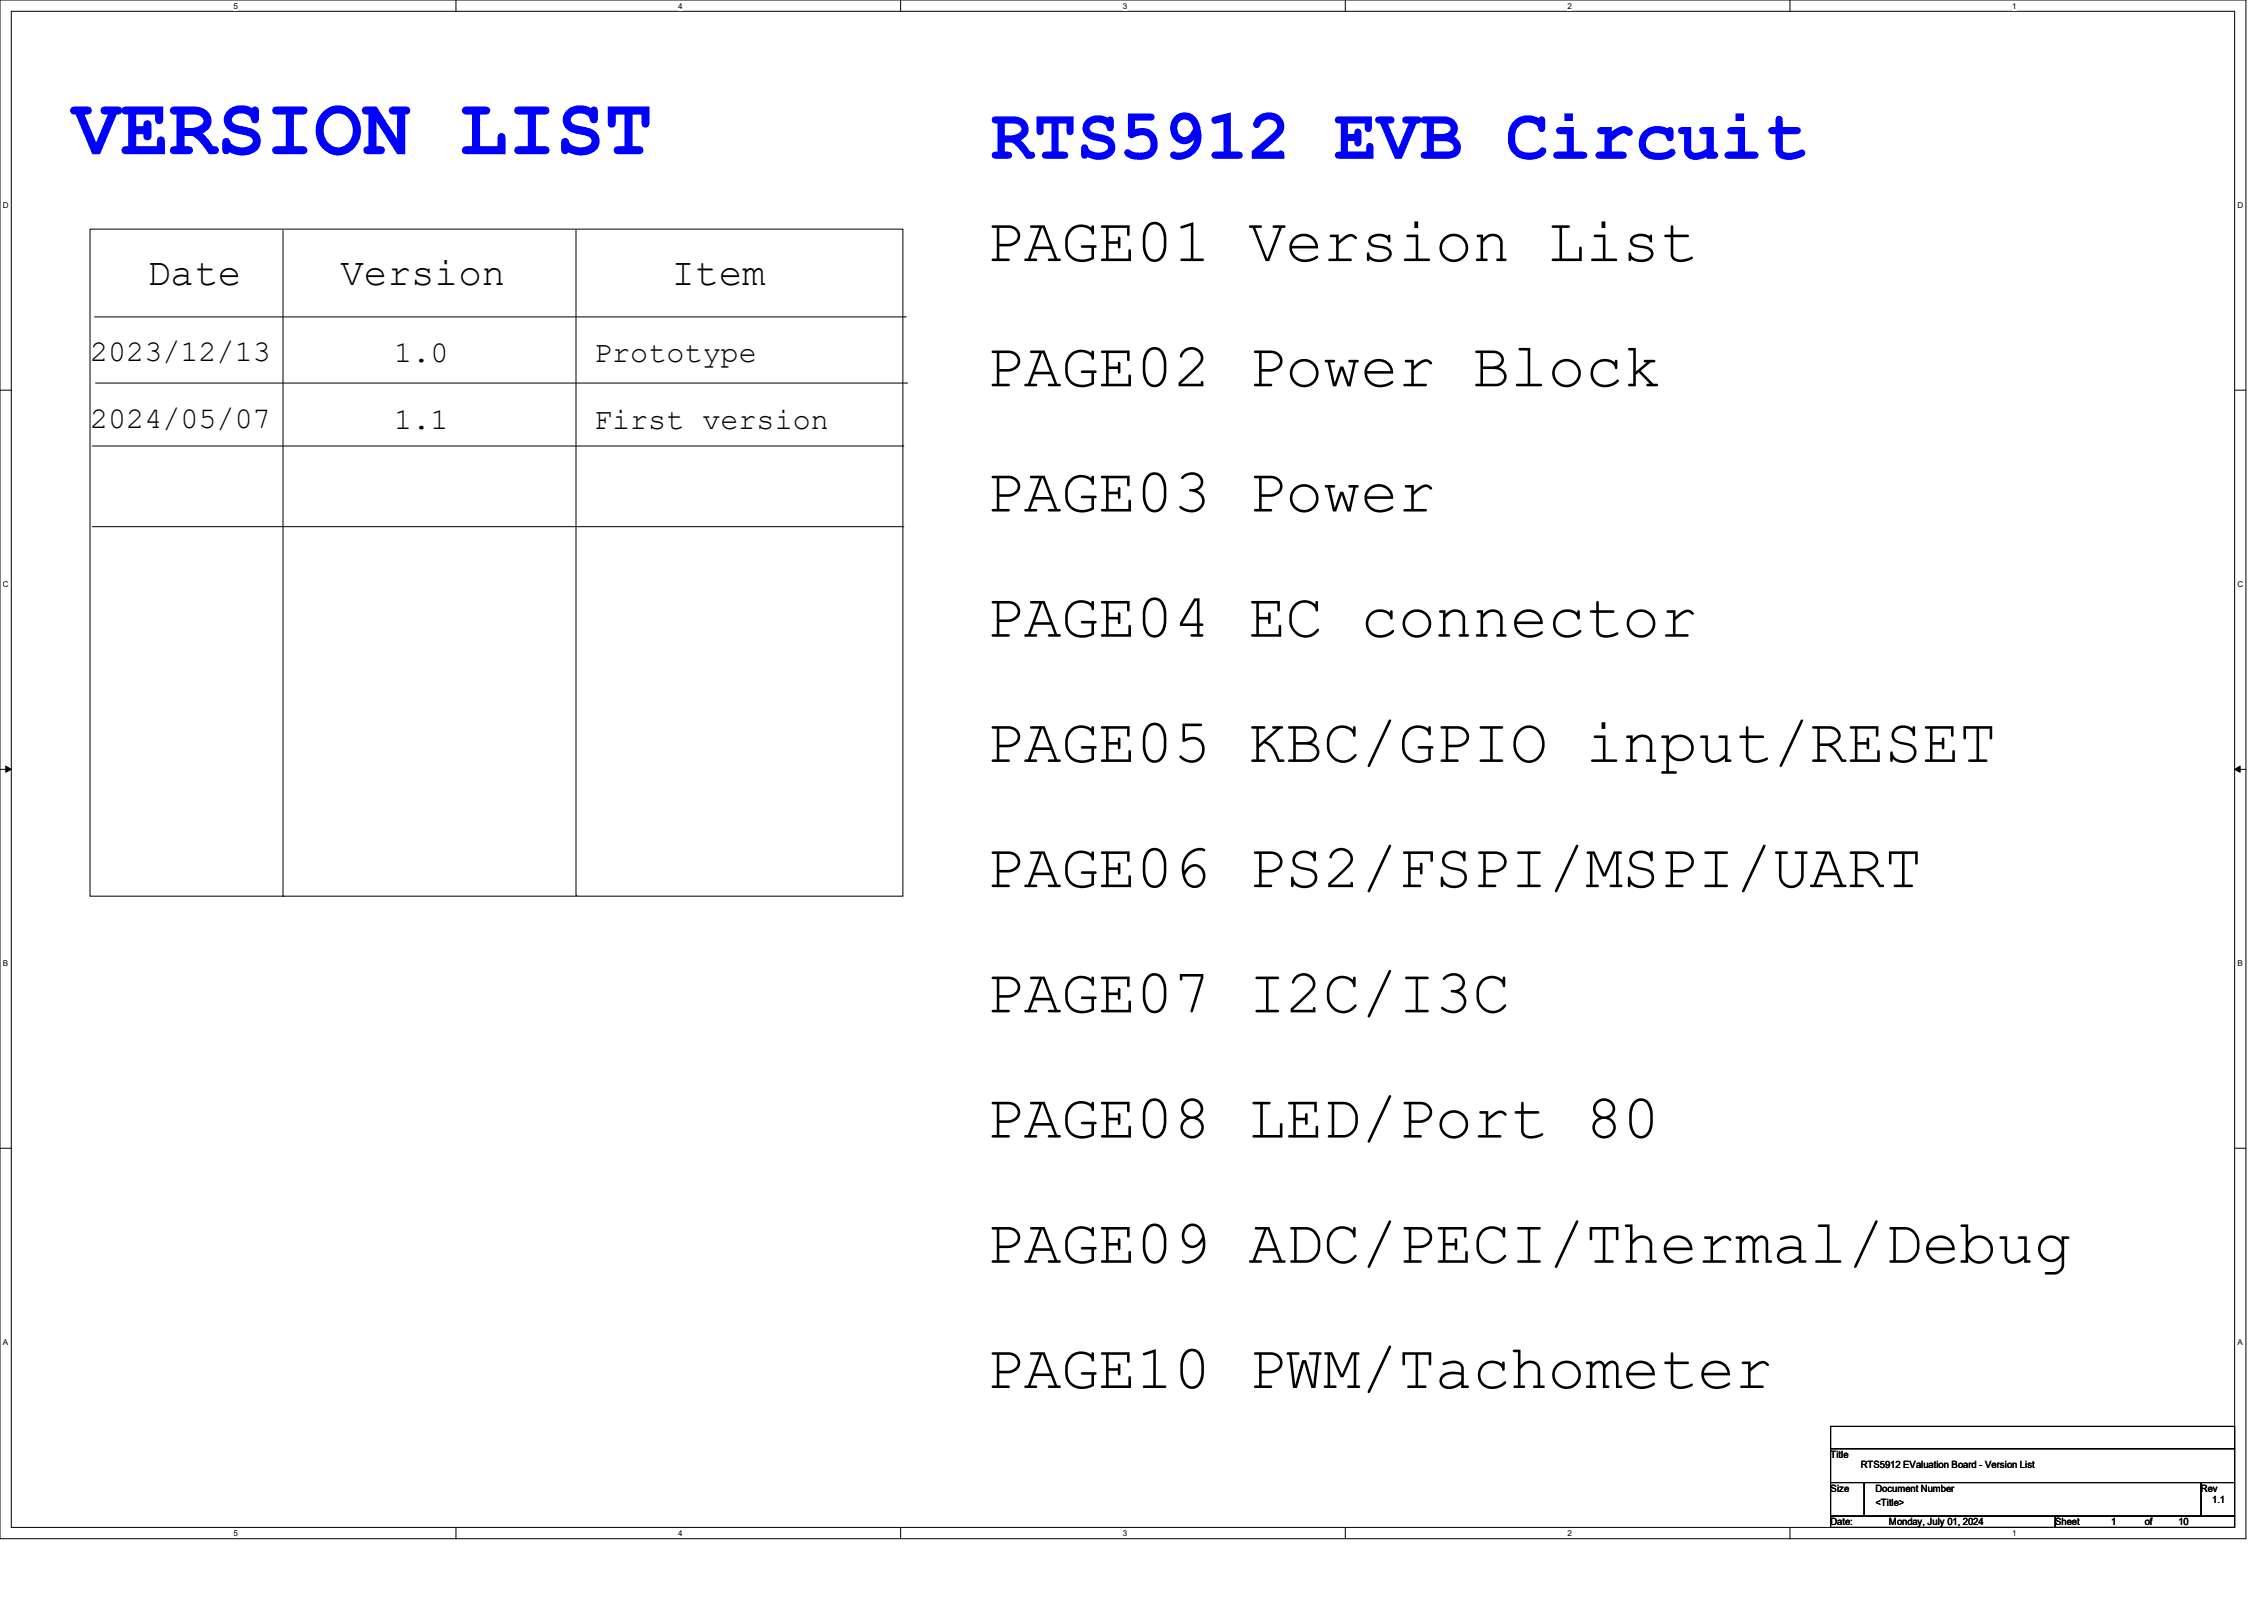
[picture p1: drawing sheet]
<svg xmlns="http://www.w3.org/2000/svg" width="297mm" height="210mm" viewBox="0 0 297 210" stroke-linecap="round" stroke-linejoin="round" font-family="sans-serif">
<defs><g id="words">
<text font-size="10.6" fill="#00f" x="9.4" y="20.2">VERSION LIST</text>
<text font-size="9.4" fill="#00f" x="130" y="20.8">RTS5912 EVB Circuit</text>
<g font-size="8.2">
<text x="129.4" y="34.2">PAGE01 Version List</text>
<text x="129.4" y="50.7">PAGE02 Power Block</text>
<text x="129.4" y="67.1">PAGE03 Power</text>
<text x="129.4" y="83.5">PAGE04 EC connector</text>
<text x="129.4" y="99.9">PAGE05 KBC/GPIO input/RESET</text>
<text x="129.4" y="116.4">PAGE06 PS2/FSPI/MSPI/UART</text>
<text x="129.4" y="132.8">PAGE07 I2C/I3C</text>
<text x="129.4" y="149.2">PAGE08 LED/Port 80</text>
<text x="129.4" y="165.7">PAGE09 ADC/PECI/Thermal/Debug</text>
<text x="129.4" y="182.1">PAGE10 PWM/Tachometer</text>
</g>
<g font-size="5.1">
<text x="19.3" y="37.4">Date</text>
<text x="44.7" y="37.4">Version</text>
<text x="88.1" y="37.4">Item</text>
</g>
<g font-size="3.9">
<text x="11.8" y="47.3">2023/12/13</text>
<text x="51.7" y="47.5">1.0</text>
<text x="77.9" y="47.5">Prototype</text>
<text x="11.8" y="56.2">2024/05/07</text>
<text x="51.7" y="56.3">1.1</text>
<text x="78" y="56.3">First version</text>
</g>
<g font-size="1.3">
<text x="240.1" y="191.2">Title</text>
<text x="240.1" y="195.7">Size</text>
<text x="244.1" y="192.6">RTS5912 EValuation Board - Version List</text>
<text x="246" y="197.6">&lt;Title&gt;</text>
<text x="246" y="195.7">Document Number</text>
<text x="288.7" y="195.7">Rev</text>
<text x="290.2" y="197.1">1.1</text>
<text x="240.1" y="200.1">Date:</text>
<text x="247.8" y="200.1">Monday, July 01, 2024</text>
<text x="269.6" y="200.1">Sheet</text>
<text x="277" y="200.1">1</text>
<text x="281.4" y="200.1">of</text>
<text x="285.8" y="200.1">10</text>
</g>
<g font-size="1.1">
<text x="30.6" y="1.1">5</text>
<text x="89" y="1.1">4</text>
<text x="147.3" y="1.1">3</text>
<text x="205.7" y="1.1">2</text>
<text x="264" y="1.1">1</text>
<text x=".4" y="27.3">D</text>
<text x="293.5" y="27.3">D</text>
<text x=".4" y="77">C</text>
<text x="293.5" y="77">C</text>
<text x=".4" y="126.7">B</text>
<text x="293.5" y="126.7">B</text>
<text x=".4" y="176.4">A</text>
<text x="293.5" y="176.4">A</text>
<text x="30.6" y="201.5">5</text>
<text x="89" y="201.5">4</text>
<text x="147.3" y="201.5">3</text>
<text x="205.7" y="201.5">2</text>
<text x="264" y="201.5">1</text>
</g>
</g></defs>
<path d="M0 0h294.6v201.8h-294.6zM1.5 1.5h291.7v198.9h-291.7z" fill="none" stroke="#000" stroke-width=".13"/>
<g fill="#fff">
<path d="M30.6 .2h.6v1.2h-.6z"/>
<path d="M30.6 200.5h.6v1.2h-.6z"/>
</g>
<path d="M59.8 0v1.5M59.8 200.4v1.4" fill="none" stroke="#000" stroke-width=".13"/>
<g fill="#fff">
<path d="M89 .2h.6v1.2h-.6z"/>
<path d="M89 200.5h.6v1.2h-.6z"/>
</g>
<path d="M118.2 0v1.5M118.2 200.4v1.4" fill="none" stroke="#000" stroke-width=".13"/>
<g fill="#fff">
<path d="M147.3 .2h.6v1.2h-.6z"/>
<path d="M147.3 200.5h.6v1.2h-.6z"/>
</g>
<path d="M176.5 0v1.5M176.5 200.4v1.4" fill="none" stroke="#000" stroke-width=".13"/>
<g fill="#fff">
<path d="M205.7 .2h.5v1.2h-.5z"/>
<path d="M205.7 200.5h.5v1.2h-.5z"/>
</g>
<path d="M234.8 0v1.5M234.8 200.4v1.4" fill="none" stroke="#000" stroke-width=".13"/>
<g fill="#fff">
<path d="M264 .2h.6v1.2h-.6z"/>
<path d="M264 200.5h.6v1.2h-.6z"/>
<path d="M.4 26.3h.7v1.2h-.7z"/>
<path d="M293.5 26.3h.8v1.2h-.8z"/>
<path d="M.4 76h.7v1.2h-.7z"/>
<path d="M293.5 76h.8v1.2h-.8z"/>
</g>
<path d="M0 51.2h1.5M293.2 51.2h1.4" fill="none" stroke="#000" stroke-width=".13"/>
<g fill="#fff">
<path d="M.4 125.8h.7v1.2h-.7z"/>
<path d="M293.5 125.8h.8v1.2h-.8z"/>
</g>
<path d="M0 100.9h1.5M293.2 100.9h1.4" fill="none" stroke="#000" stroke-width=".13"/>
<path d="M.8 100.5l.7 .4-.7 .4zM293.2 100.9l.7-.4v.8z" fill="#000" stroke="#000" stroke-width=".13"/>
<g fill="#fff">
<path d="M.4 175.5h.7v1.2h-.7z"/>
<path d="M293.5 175.5h.8v1.2h-.8z"/>
</g>
<g fill="none" stroke="#000" stroke-width=".13">
<path d="M11.8 30.1h106.6v87.5h-106.6zM37.1 30.2v87.4M75.6 30.2v87.2M12.1 58.5h106.3M12.4 41.6h106.3M12.5 50.2h106.4M118.4 58.5h.1M118.7 41.6h.1M118.9 50.2h.1M12.1 69.1h106.3M118.4 69.1h.1M37.1 117.6h.1"/>
<path d="M75.6 117.4h.1M0 150.6h1.5M293.2 150.6h1.4M240.2 187.1h53v2.9h-53zM240.2 190h53v4.5h-53zM240.2 194.5h4.4v4.4h-4.4zM240.2 198.9h29.4v1.5h-29.4zM244.6 194.5h44.2v4.4h-44.2zM269.6 198.9h23.6v1.5h-23.6zM288.8 194.5h4.4v4.4h-4.4z"/>
</g>
<use href="#words"/>
</svg>
